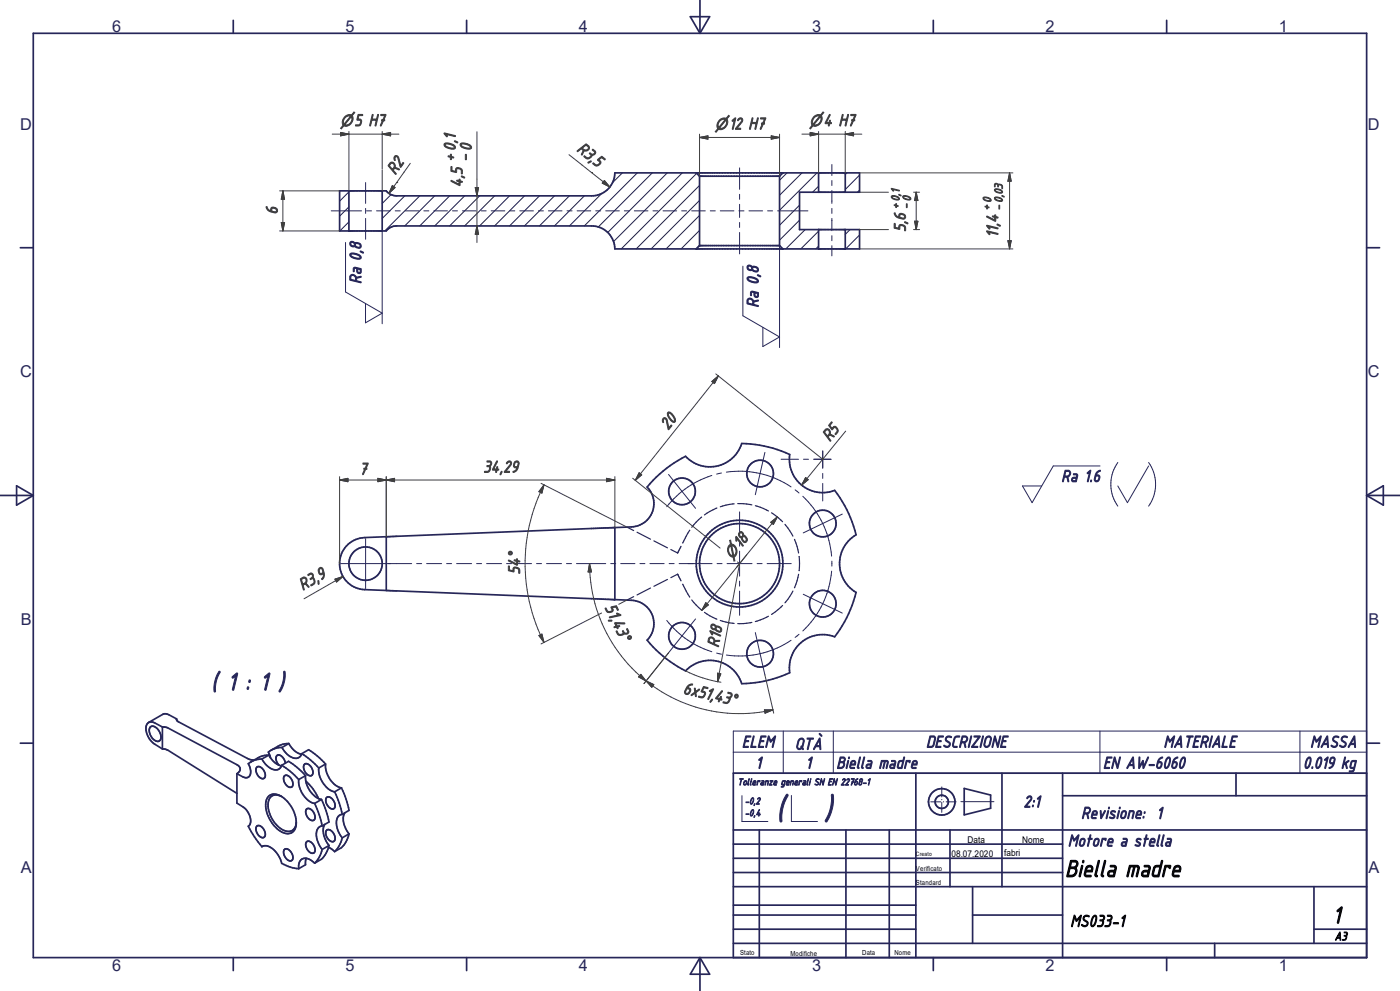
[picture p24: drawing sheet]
<svg xmlns="http://www.w3.org/2000/svg" width="420mm" height="297mm" viewBox="0 0 420 297" stroke-linecap="round" stroke-linejoin="round" font-family="sans-serif">
<defs><g id="words">
<g font-size="10.7" fill="#262659">
<text x="232.7" y="245.7">(</text>
<text x="247" y="245.7">)</text>
</g>
<text font-size="8" fill="#262659" x="63.3" y="206.9">( 1 : 1 )</text>
<g font-size="7.7">
<text x="319.5" y="262.8">Biella madre</text>
<text x="399.7" y="276.7">1</text>
</g>
<g font-size="5.4" fill="#3f3f3f">
<text x="172.8" y="45.1" transform="rotate(38 172.8 45.1)">R3,5</text>
<text x="118.5" y="52.6" transform="rotate(-54 118.5 52.6)">R2</text>
<text x="136.5" y="48.5" transform="rotate(-90 136.5 48.5)">+0,1</text>
<text x="140.8" y="48.5" transform="rotate(-90 140.8 48.5)">-0</text>
<text x="138.7" y="56.2" transform="rotate(-90 138.7 56.2)">4,5</text>
<text x="83.3" y="64.3" transform="rotate(-90 83.3 64.3)">6</text>
<text x="271.7" y="69.6" transform="rotate(-90 271.7 69.6)">5,6</text>
<text x="299.4" y="71.3" transform="rotate(-90 299.4 71.3)">11,4</text>
<text x="200.4" y="129.1" transform="rotate(-51 200.4 129.1)">20</text>
<text x="248.9" y="132.6" transform="rotate(-51 248.9 132.6)">R5</text>
<text x="107.7" y="142.2">7</text>
<text x="144.9" y="141.6">34,29</text>
<text x="156" y="172.2" transform="rotate(-90 156 172.2)">54°</text>
<text x="90.8" y="177.1" transform="rotate(-30 90.8 177.1)">R3,9</text>
<text x="181.3" y="182" transform="rotate(64 181.3 182)">51,43°</text>
<text x="215.5" y="194.2" transform="rotate(-79 215.5 194.2)">R18</text>
<text x="204.7" y="207.9" transform="rotate(13 204.7 207.9)">6x51,43°</text>
</g>
<g font-size="5.4" fill="#262659">
<text x="108.4" y="85.1" transform="rotate(-90 108.4 85.1)">Ra 0,8</text>
<text x="227.5" y="92.2" transform="rotate(-90 227.5 92.2)">Ra 0,8</text>
<text x="318.3" y="144.4">Ra 1.6</text>
<text x="222.5" y="224">ELEM</text>
<text x="238.4" y="224.7">QTÀ</text>
<text x="277.8" y="224">DESCRIZIONE</text>
<text x="349" y="224">MATERIALE</text>
<text x="393" y="224">MASSA</text>
<text x="226.7" y="230.3">1</text>
<text x="241.6" y="230.3">1</text>
<text x="250.9" y="230.3">Biella madre</text>
<text x="330.9" y="230.3">EN AW-6060</text>
<text x="390.9" y="230.3">0.019 kg</text>
<text x="307" y="242">2:1</text>
<text x="324.3" y="245.4">Revisione: 1</text>
<text x="320.3" y="253.7">Motore a stella</text>
</g>
<text font-size="5.4" x="321.1" y="277.7">MS033-1</text>
<g font-size="4.9" fill="#262659">
<text x="33.6" y="9.6">6</text>
<text x="103.6" y="9.6">5</text>
<text x="173.7" y="9.6">4</text>
<text x="243.6" y="9.6">3</text>
<text x="313.6" y="9.6">2</text>
<text x="383.6" y="9.6">1</text>
<text x="6.1" y="38.9">D</text>
<text x="410.3" y="38.9">D</text>
<text x="6.1" y="113.1">C</text>
<text x="410.3" y="113.1">C</text>
<text x="6.2" y="187.4">B</text>
<text x="410.5" y="187.4">B</text>
<text x="6.2" y="261.6">A</text>
<text x="410.5" y="261.6">A</text>
<text x="33.6" y="290.9">6</text>
<text x="103.6" y="290.9">5</text>
<text x="173.7" y="290.9">4</text>
<text x="243.6" y="290.9">3</text>
<text x="313.6" y="290.9">2</text>
<text x="383.6" y="290.9">1</text>
</g>
<g font-size="4.8" fill="#3f3f3f">
<text x="102" y="37.8">n5 H7</text>
<text x="214.4" y="38.8">n12 H7</text>
<text x="242.7" y="37.8">n4 H7</text>
<text x="219.5" y="167.9" transform="rotate(-51 219.5 167.9)">n18</text>
</g>
<g font-size="3.8" fill="#3f3f3f">
<text x="269.7" y="62.7" transform="rotate(-90 269.7 62.7)">+0,1</text>
<text x="272.8" y="62.7" transform="rotate(-90 272.8 62.7)">-0</text>
<text x="297" y="63.1" transform="rotate(-90 297 63.1)">+0</text>
<text x="300.5" y="63.1" transform="rotate(-90 300.5 63.1)">-0,03</text>
</g>
<text font-size="3.8" x="400.3" y="281.8">A3</text>
<g font-size="3.1" fill="#262659">
<text x="221.2" y="235.3">Tolleranze generali SN EN 22768-1</text>
<text x="223.4" y="241">-0,2</text>
<text x="223.4" y="244.6">-0,4</text>
</g>
<g font-size="2.8">
<text x="285.4" y="256.7">08.07.2020</text>
<text x="290.2" y="252.7">Data</text>
<text x="301.2" y="256.7">fabri</text>
<text x="306.6" y="252.7">Nome</text>
</g>
<g font-size="2.1">
<text x="274.8" y="260.9">Verificato</text>
<text x="274.8" y="265.1">Standard</text>
<text x="222" y="286.2">Stato</text>
<text x="237.1" y="286.6">Modifiche</text>
<text x="258.7" y="286.3">Data</text>
<text x="268.3" y="286.2">Nome</text>
</g>
<text font-size="1.8" x="274.8" y="256.7">Creato</text>
</g></defs>
<g fill="none" stroke="#1e1e47" stroke-width=".3">
<path d="M104.7 57.5l-2.8 2.8M117.3 58.3l-2.6 2.7M121.4 58.7l-6.7 6.8M125.9 58.7l-10.5 10.5M130.4 58.7l-9 9M134.9 58.7l-9 9M139.4 58.7l-9 9M143.9 58.7l-9 9M148.4 58.7l-9 9M152.9 58.7l-9 9M157.4 58.7l-9 9M161.8 58.7l-8.9 9"/>
<path d="M166.3 58.7l-9 9M170.8 58.7l-9 9M175.3 58.7l-9 9M180.5 58l-9.7 9.7M186.7 51.8l-3 3M191.2 51.8l-15.9 15.9M195.7 51.8l-16.2 16.2M200.2 51.8l-17.9 17.9M204.7 51.8l-20.7 20.6M209 51.9l-22.6 22.7M209.9 55.6l-19 19M236.1 51.8l-2.2 2.2"/>
<path d="M240.6 51.8l-6.7 6.7M245.1 51.8l-11.2 11.2M245.6 55.8l-1.8 1.8M254.1 51.8l-.5 .5M257.9 57l-.7 .6M257.9 52.5l-4.3 4.3M104.7 66.5l-2.7 2.7M104.7 62l-2.8 2.8M209.9 73.5l-1.1 1.1M209.9 69.1l-5.6 5.5M209.9 64.6l-10.1 10M209.9 60.1l-14.6 14.5"/>
<path d="M239.9 66l-6 6M239.9 61.5l-6 6M241.6 68.8l-5.9 5.8M245.6 73.8l-.9 .8M245.6 69.3l-5.4 5.3M255 68.8l-1.4 1.5M257.9 70.4l-4.2 4.2"/>
</g>
<g fill="none" stroke="#262659" stroke-width=".51">
<path d="M210 0v10M10 10h400v277h-400zM70 6.1v3.9M140 6.1v3.9M207.1 5h5.8l-2.9 5zM280 6.1v3.9M350 6.1v3.9M101.9 57.2h14a3.8 3.8 0 0 0 3.1 1.5h58.4a7 7 0 0 0 7.1-6.9h73.4v5.8h-18v11.2h18v5.8h-73.4a7 7 0 0 0-7.1-6.9h-58.4a3.8 3.8 0 0 0-3.1 1.5h-14zM104.7 57.2v12M114.7 57.2v12M208.9 51.8l1 1M209.9 52.8v20.8"/>
<path d="M209.9 52.8h24M233.9 52.8v20.8M234.9 51.8l-1 1M245.6 51.8v5.8M253.6 51.8v5.8M6.1 74.2h3.9M209.9 73.6l-1 1M209.9 73.6h24M233.9 73.6l1 1M245.6 68.8v5.8M253.6 68.8v5.8M410 74.2h3.9"/>
<path d="M0 148.5h10M5 145.6l5 2.9-5 2.9zM184.5 158.1l-68.6 2.8M184.5 158.1v21.6M184.5 158.1l5-.2a7 7 0 0 0 6.2-4.4 7 7 0 0 0-1.6-7.5 36.5 36.5 0 0 1 11.6-9.2 10 10 0 0 0 16.8-3.9 36.2 36.2 0 0 1 14.4 3.3 10 10 0 0 0 13.5 10.8 35.8 35.8 0 0 1 6.4 13.3 10 10 0 0 0 0 17.3 36 36 0 0 1-6.4 13.3 10 10 0 0 0-13.5 10.7 35.7 35.7 0 0 1-14.4 3.3 10 10 0 0 0-16.8-3.8 35.4 35.4 0 0 1-11.6-9.2 7 7 0 0 0 1.6-7.5 7 7 0 0 0-6.2-4.5l-5-.2M410 148.5h10M410 148.5l5-2.9v5.8zM115.9 160.9l-6.6 .2a7.8 7.8 0 0 0-7.4 7.8 7.8 7.8 0 0 0 7.4 7.8l6.6 .3M115.9 177l68.6 2.7M115.9 160.9v16.1M45.1 217.9a2.18 2.18 0 0 1 2.8 1.6 1.69 1.69 0 0 1-.5 2.7 3.2 3.2 0 0 1-2.3-4.3zM48.7 217.9l-2.3-1.2a1.7 1.7 0 0 0-2-.1 1.7 1.7 0 0 0-.6 1.9 6.1 6.1 0 0 0 2.6 4.5l2.3 1.5"/>
<path d="M48.7 217.9l1.7 .3 20.6 11a1.42 1.42 0 0 1 1.1 1.3 1.42 1.42 0 0 1-1 1.4M48.7 217.9v6.6M53 215.7v-.3l-2.3-1.2-1.3-.3-4.8 2.6M53 215.6l.5 .7 20.7 11 2 .5M6.1 222.7h3.9M48.7 224.5l1.7 .3 20.7 13M71.1 231.9v8.8l1.7 1.1a4.7 4.7 0 0 1 2.1 5.5l-.4 .3 .9 1.7 3.2 4.5M77.1 229.9a2.16 2.16 0 0 1 2.5 2.2 1.01 1.01 0 0 1-.6 1.3 1.01 1.01 0 0 1-1.3-.6 2.37 2.37 0 0 1-.6-2.9zM78.6 227.5a4.8 4.8 0 0 0 4.9 3.1l.5-.3 .5-.9M78.6 227.5a6.3 6.3 0 0 0-4.1 1.4 2.94 2.94 0 0 1-.2 4.1l-1.1-.1-2.1-1M80.5 238.7a3.3 3.3 0 0 1 4.7 .5 9.2 9.2 0 0 1 3.4 9.1 2.79 2.79 0 0 1-4.5 .8 9.5 9.5 0 0 1-4.2-9.3zM80.6 226.3l-2.2 .4-3.1 1.6"/>
<path d="M80.6 226.3a6.9 6.9 0 0 0 3.1 3M80.6 226.3l-2 1.2M83.7 229.3l.8 .2M84.5 238.7a2.55 2.55 0 0 0-2.9-.1 2.55 2.55 0 0 0-1.2 2.6 8.6 8.6 0 0 0 5.6 7.9 2.42 2.42 0 0 0 2.9-2.7M84.5 229.4a21.8 21.8 0 0 1 5.1 4.2M84.5 229.4l2.1-1.2a22.7 22.7 0 0 1 5.1 4.3M84.6 224a5.2 5.2 0 0 0 4.6 3.2l.8-.4 .5-.9M84.6 224a6.4 6.4 0 0 0-4.1 1.4l.7 1.8M85.2 232.6a1.39 1.39 0 0 1 2.2 .8 1.75 1.75 0 0 1 0 2.5 2.53 2.53 0 0 1-2.2-3.3zM85.6 228.7a2.43 2.43 0 0 0-2.4-2.4 2.09 2.09 0 0 0 .5 3M86.6 222.8l-2.2 .4-3.1 1.7M86.6 222.8a5.9 5.9 0 0 0 3.8 3.3"/>
<path d="M86.6 222.8l-2 1.2M89.6 233.6a7.2 7.2 0 0 0 4.8 7.2M90.5 225.9l2.1-1.2a23.4 23.4 0 0 1 5.1 4.3M90.5 225.9a22.8 22.8 0 0 1 5.1 4.3M91.4 229a2.32 2.32 0 0 1 2.5 2.8 .98 .98 0 0 1-.9 .8 .98 .98 0 0 1-1-.7 2.37 2.37 0 0 1-.6-2.9zM91.7 232.5a7.1 7.1 0 0 0 4.7 7.1M91.7 232.5l-2.1 1.1M91.7 234.1a14.3 14.3 0 0 1 3.9 5.3M95.6 230.2a7.2 7.2 0 0 0 4.8 7.1M96.4 239.6a27.9 27.9 0 0 1 2.3 6.8l-2.1 1.1M96.4 239.6l-2 1.2M97.7 229a7.1 7.1 0 0 0 4.7 7.1"/>
<path d="M97.7 229l-2.1 1.2M98 239a2.11 2.11 0 0 1 2.5 2.2 1.01 1.01 0 0 1-.6 1.3 1.01 1.01 0 0 1-1.3-.6 2.32 2.32 0 0 1-.6-2.9zM100.4 237.3a26.5 26.5 0 0 1 2.3 6.8M102.4 236.1l-2 1.2M102.4 236.1l1.4 3.4 .9 3.4-2 1.2M274.8 231.7v55.3M289.3 236.3l7.9 2v3.9l-7.9 2zM300.6 231.7v34M318.8 238.5h91.2M318.8 231.7v55.3M370.8 231.7v6.8M410 222.7h3.9"/>
<path d="M410 231.7h-190v55.3M77.1 247.6a2.15 2.15 0 0 1 2.5 2.2 1.01 1.01 0 0 1-.6 1.3 1.01 1.01 0 0 1-1.3-.6 2.37 2.37 0 0 1-.6-2.9zM78.6 253.8a3.5 3.5 0 0 1 4.2 1.6l1.2 1.9 .5 1.5a11.7 11.7 0 0 0 5.1 1.6M78.7 253.7l-.1 .1M85.4 254.5a2.11 2.11 0 0 1 2.5 2.2 1.01 1.01 0 0 1-.6 1.3 1.01 1.01 0 0 1-1.3-.5 2.34 2.34 0 0 1-.6-3zM91.8 257.2l-.1 2-2.1 1.2M92 252.3a2.12 2.12 0 0 1 2.5 2.1 1.01 1.01 0 0 1-.6 1.3 1.01 1.01 0 0 1-1.3-.5 2.39 2.39 0 0 1-.6-2.9zM92 242.4a2.32 2.32 0 0 1 2.5 2.8 .99 .99 0 0 1-.9 .8 .99 .99 0 0 1-1-.6 2.41 2.41 0 0 1-.6-3zM94.4 258.7a2.96 2.96 0 0 0-4.2-1l-.6 1.3v1.4M94.4 240.8a28.1 28.1 0 0 1 2.2 6.7M96.6 254.6a8.1 8.1 0 0 1-2.2 4.1M96.6 247.5a2.65 2.65 0 0 0-1.6 3.7l.8 2 .8 1.4"/>
<path d="M97.4 247.1a5.9 5.9 0 0 0 1.3 6.3M97.9 248.9a1.72 1.72 0 0 1 2.5 1.4 1.13 1.13 0 0 1 .2 1.2 1.13 1.13 0 0 1-1 .8 2.68 2.68 0 0 1-1.7-3.4zM98.6 254l1.8 1.2M98.7 253.4a8.1 8.1 0 0 1-2.3 4.1l-2 1.2M98.7 253.4l-2.1 1.2M102.7 251.1a7.9 7.9 0 0 1-2.3 4.1M102.7 244.1a2.61 2.61 0 0 0-1.7 3.7l.5 1.5 1.2 1.8M103.5 243.6a6 6 0 0 0 1.2 6.3M104.7 249.9l-.9 2.4a5.8 5.8 0 0 1-3.4 2.9M104.7 249.9l-2 1.2M220 257.2h98.8M220 253h98.8"/>
<path d="M220 248.7h190M227.8 248.7v38.3M253.8 248.7v38.3M266.8 248.7v38.3M285 248.7v17M220 274.3h54.8M220 265.7h190M220 261.5h98.8M220 271.3h54.8M220 278.5h54.8M291.8 274.3h27M291.8 265.7v17"/>
<path d="M394.2 278.5h15.8M394.2 265.7v17M70 287v3.9M140 287v3.9M210 287v10M210 287l2.9 5h-5.8zM220 282.7h190M280 287v3.9M350 287v3.9M364.4 282.7v4.3"/>
<circle cx="204.6" cy="147.3" r="4"/>
<circle cx="228" cy="141.9" r="4"/>
<circle cx="246.8" cy="156.9" r="4"/>
<circle cx="109.7" cy="168.9" r="5"/>
<circle cx="221.9" cy="168.9" r="13"/>
<circle cx="221.9" cy="168.9" r="12"/>
<circle cx="204.6" cy="190.6" r="4"/>
<circle cx="228" cy="195.9" r="4"/>
<circle cx="246.8" cy="180.9" r="4"/>
<circle cx="282.5" cy="240.3" r="1.98"/>
<circle cx="282.5" cy="240.3" r="4"/>
</g>
<g fill="none" stroke="#262659" stroke-width=".36">
<path d="M188.1 158l2 1M191.1 159.5l4 2.1M206.9 159l-2.1 3.7M206.9 158.9v.1M210.5 155l-3 3M215.1 152.3l-3.8 2M220.2 151l-4.1 .9M221.3 150.9l4.3 .4M226.6 151.6l3.9 1.5M231.4 153.7l3.4 2.7M235.5 157.2l2.4 3.5M190.1 178.8l-2 1.1"/>
<path d="M195.1 176.2l-4 2.1M196.2 162.1l4 2.1M200.2 173.7l-4 2M201.2 173.1l2.1-1 1 2M204.3 163.7l-1 2-2.1-1M204.8 175.1l2.1 3.8M207.5 179.8l3 3.1M237.9 177.1l-2.4 3.6M238.3 161.6l1.3 4.1M239.6 172.1l-1.3 4.1M239.7 166.8v4.2M211.3 183.5l3.8 2.1"/>
<path d="M216.1 186l4.1 .8M225.6 186.5l-4.3 .4M230.5 184.7l-3.9 1.6M234.8 181.5l-3.4 2.7"/>
</g>
<g fill="none" stroke="#262659" stroke-width=".3">
<path d="M109.7 54.7v6.3M221.9 50.3v6.4M221.9 58.2v1.5M249.6 49.3v3.3M249.6 54.1v1.5M249.6 57.1v3.9M99.4 63.2h9.1M103.7 72.7v14.8l11 6.4-5 2.9v-5.8M109.7 62.5v1.5M109.7 65.5v6.2M110 63.2h1.5M113 63.2h4"/>
<path d="M114.7 69.2v27.8M118.6 63.2h1.5M121.6 63.2h4.1M127.2 63.2h1.5M130.1 63.2h4.1M135.7 63.2h1.5M138.7 63.2h4.1M144.3 63.2h1.5M147.3 63.2h4.1M152.9 63.2h1.5M155.9 63.2h4.1M161.5 63.2h1.5"/>
<path d="M164.5 63.2h4.1M170.1 63.2h1.5M173.1 63.2h4.1M178.7 63.2h1.5M181.7 63.2h4.1M187.3 63.2h1.5M190.3 63.2h4.1M195.9 63.2h1.5M198.9 63.2h4.1M204.5 63.2h1.5M207.5 63.2h4.1M213.1 63.2h1.5"/>
<path d="M216.1 63.2h4.1M221.7 63.2h1.5M221.9 61.2v4M221.9 66.7v1.5M221.9 69.7v6.4M222.9 79.8v14.8l11 6.4-5 2.9v-5.8M224.7 63.2h4.1M230.3 63.2h1.5M233.3 63.2h9.1M233.9 73.6v30.6M249.6 62.5v1.5M249.6 65.5v3.6"/>
<path d="M249.6 70.6v1.5M249.6 73.6v3.1M229.5 135.6l-1.5 6.3M234.3 137.6h5.2M241 137.6h1.5M244 137.6h5.3M246.8 135.2v5.2M330 139.7h-14l-6.4 11-2.9-5.1h5.8M335.3 138.6a11.3 11.3 0 0 0 0 13.1M344.6 139.7l-6.4 11-2.9-5.1M344.6 138.6a11.3 11.3 0 0 1 0 13.1M200.6 142.2l4 5.1"/>
<path d="M204.6 147.3l4.1 5.1M204.6 147.3l-2.4 2.1-2.2 2.5M213.5 142.5a28.3 28.3 0 0 0-8.9 4.8M216.4 141.8l-1.4 .3M217.9 141.5a27.3 27.3 0 0 1 10.1 .4M221.9 153.4v7.3M228 141.9l-1.4 6.4M228 141.9a28 28 0 0 1 9.3 4M238.5 146.8l1.2 1M240.8 148.7a27.8 27.8 0 0 1 8.7 18M246.8 141.9v1.5M246.8 144.9v5.2"/>
<path d="M252.7 154.1l-11.7 5.6M102.2 168.9h21.3M109.7 161.4v15M125 168.9h1.5M128 168.9h4.5M134 168.9h1.5M137 168.9h4.5M143 168.9h1.5M146 168.9h4.5M152 168.9h1.5M155 168.9h4.5M161 168.9h1.5"/>
<path d="M164 168.9h4.5M169.9 168.9h1.5M172.9 168.9h8.8M183.2 168.9h1.5M186.2 168.9h4.3M192 168.9h1.5M195 168.9h4.2M200.7 168.9h1.5M203.7 168.9h9.9M215.1 168.9h1.5M218.1 168.9h7.5M221.9 162.2v1.5"/>
<path d="M221.9 165.2v7.5M221.9 174.2v1.5M221.9 177.2v7.2M227.1 168.9h1.5M230.1 168.9h7.3M241 178.1l11.7 5.6M249.5 171.2a28 28 0 0 1-8.7 17.9M249.6 168.2v1.5M200 186a27.6 27.6 0 0 0 13.5 9.3M208.7 185.5l-8.1 10.2M215 195.7l1.4 .4M226.6 189.6l2.9 12.7"/>
<path d="M237.3 191.9a27.7 27.7 0 0 1-19.4 4.4M239.7 190.1l-1.2 .9M220 219.1h190v12.6h-190zM235 219.1v12.6M250 219.1v12.6M330 219.1v12.6M390 219.1v12.6M220 225.4h190M222.6 238.5v7.7h7.8M237.4 238.4v7.8h7.8M282.5 235.8v3M282.5 239.6v.1"/>
<path d="M278.4 240.3h.1M279.2 240.3h3M282.5 240.5v3M282.5 244.2v.1M283 240.3h.1M283.8 240.3h3M288.3 240.3h9.9"/>
</g>
<g fill="none" stroke="#3f3f3f" stroke-width=".3">
<path d="M102.2 39.7l2.5 .5-2.5 .5zM104.7 39.4v17.8M114.7 39.4v11.2M143.1 39.5v33.2M243.1 39.7l2.5 .5-2.5 .5zM245.6 39.4v12.4M253.6 39.4v12.4M83.9 57.2h18M84.9 57.2v12M84.9 57.2l.5 2.5h-1zM99.7 40.2h20M114.7 40.2l2.5-.5v1z"/>
<path d="M114.7 50.9v6.3M117.7 55.6l.8 .6-1.8 1.8zM119 54.7h.1M119 54.7l-2.3 3.3M123.1 48.9l-4.1 5.8M142.6 56.2h1l-.5 2.5zM170.7 46.4l6.7 5.3M177.4 51.7h.1M177.4 51.7l5.6 4.4M181.3 54.1l1.7 2-2.3-1.2zM209.9 41.2h24M209.9 41.2l2.5-.5v1z"/>
<path d="M209.9 40.2v12.6M231.4 40.7l2.5 .5-2.5 .5zM233.9 40.2v12.6M240.6 40.2h17.9M253.6 40.2l2.5-.5v1zM257.9 57.6h8.6M257.9 51.8h46M274.1 57.6h1.8M274.9 57.6v11.2M274.9 57.6l.5 2.5h-1zM302.9 51.8v22.8M302.9 51.8l.5 2.5h-1z"/>
<path d="M83.9 69.2h18M84.4 66.7h1l-.5 2.5zM143.1 67.7l.5 2.5h-1zM257.9 68.8h8.6M257.9 74.6h46M274.1 68.8h1.8M274.4 66.3h1l-.5 2.5zM302.4 72.1h1l-.5 2.5zM213.6 114.3l1.9-1.6-1.2 2.3zM214.7 112.1l32 25.4M215.5 112.7l-24.9 31.3M246.8 137.6h.1"/>
<path d="M253.7 129.2l-13.2 16.2M101.9 143.9h82.6M101.9 143.9l2.5-.5v1zM101.9 142.9v26M113.4 143.4l5 1v-1l-5 1zM115.9 142.9v18M162.3 144.9l25.8 13.1M163.2 145.3a52 52 0 0 0 0 47.2M163.2 145.3l-.6 2.5-.9-.5zM181.9 143.4l2.6 .5-2.6 .5zM184.5 142.9v15.2M189.8 143.3l26.2 21"/>
<path d="M191.7 141.7l.8 .6-1.9 1.7zM231.2 156.5l2-1.6-1.2 2.3zM233.2 154.9l-22.7 28M241.7 143.1l.7 .7-1.9 1.6zM100.5 173.6l2.4-.8-1.9 1.7zM102.9 172.8l-11.7 6.7M176.9 168.9a45.1 45.1 0 0 0 16.9 35.2M176.9 168.9l.5 2.5h-1zM188.1 179.9l-2.5 1.2M221.2 168.4l.5 .4M221.9 168.9l-6.6 35.4M224 166.2l-3 3.8"/>
<path d="M161.7 190.5l.9-.5 .6 2.5zM180.5 183.7l-18.2 9.3M200.6 195.7l-7.4 9.2M211.7 180.6l.8 .7-2 1.6zM192.2 202.1l1.6 2-2.2-1.2zM193.8 204.1a45 45 0 0 0 38.1 8.7M193.8 204.1l2.3 1.1-.6 .8zM205.7 201.1a36.8 36.8 0 0 0 10.6 3.4M215.3 201.8l.9 .2-.9 2.3zM229.3 212.8h2.6l-2.4 .9zM229.5 202.3l2.6 11.4"/>
</g>
<g fill="#3f3f3f" stroke="#3f3f3f" stroke-width=".3">
<path d="M84.9 57.2l.5 2.5h-1z"/>
<path d="M84.4 66.7h1l-.5 2.5z"/>
<path d="M143.1 67.7l.5 2.5h-1z"/>
<path d="M142.6 56.2h1l-.5 2.5z"/>
<path d="M117.7 55.6l.8 .6-1.8 1.8z"/>
<path d="M102.2 39.7l2.5 .5-2.5 .5z"/>
<path d="M114.7 40.2l2.5-.5v1z"/>
<path d="M209.9 41.2l2.5-.5v1z"/>
<path d="M231.4 40.7l2.5 .5-2.5 .5z"/>
<path d="M253.6 40.2l2.5-.5v1z"/>
<path d="M243.1 39.7l2.5 .5-2.5 .5z"/>
<path d="M181.3 54.1l1.7 2-2.3-1.2z"/>
<path d="M274.9 57.6l.5 2.5h-1z"/>
<path d="M274.4 66.3h1l-.5 2.5z"/>
<path d="M302.9 51.8l.5 2.5h-1z"/>
<path d="M302.4 72.1h1l-.5 2.5z"/>
<path d="M100.5 173.6l2.4-.8-1.9 1.7z"/>
<path d="M113.4 143.4l2.5 .5-2.5 .5z"/>
<path d="M101.9 143.9l2.5-.5v1z"/>
<path d="M115.9 143.9l2.5-.5v1z"/>
<path d="M181.9 143.4l2.6 .5-2.6 .5z"/>
<path d="M163.2 145.3l-.6 2.5-.9-.5z"/>
<path d="M161.7 190.5l.9-.5 .6 2.5z"/>
<path d="M231.2 156.5l2-1.6-1.2 2.3z"/>
<path d="M211.7 180.6l.8 .7-2 1.6z"/>
<path d="M215.3 201.8l.9 .2-.9 2.3z"/>
<path d="M176.9 168.9l.5 2.5h-1z"/>
<path d="M192.2 202.1l1.6 2-2.2-1.2z"/>
<path d="M193.8 204.1l2.3 1.1-.6 .8z"/>
<path d="M229.3 212.8h2.6l-2.4 .9z"/>
<path d="M191.7 141.7l.8 .6-1.9 1.7z"/>
<path d="M213.6 114.3l1.9-1.6-1.2 2.3z"/>
<path d="M241.7 143.1l.7 .7-1.9 1.6z"/>
</g>
<use href="#words"/>
</svg>
